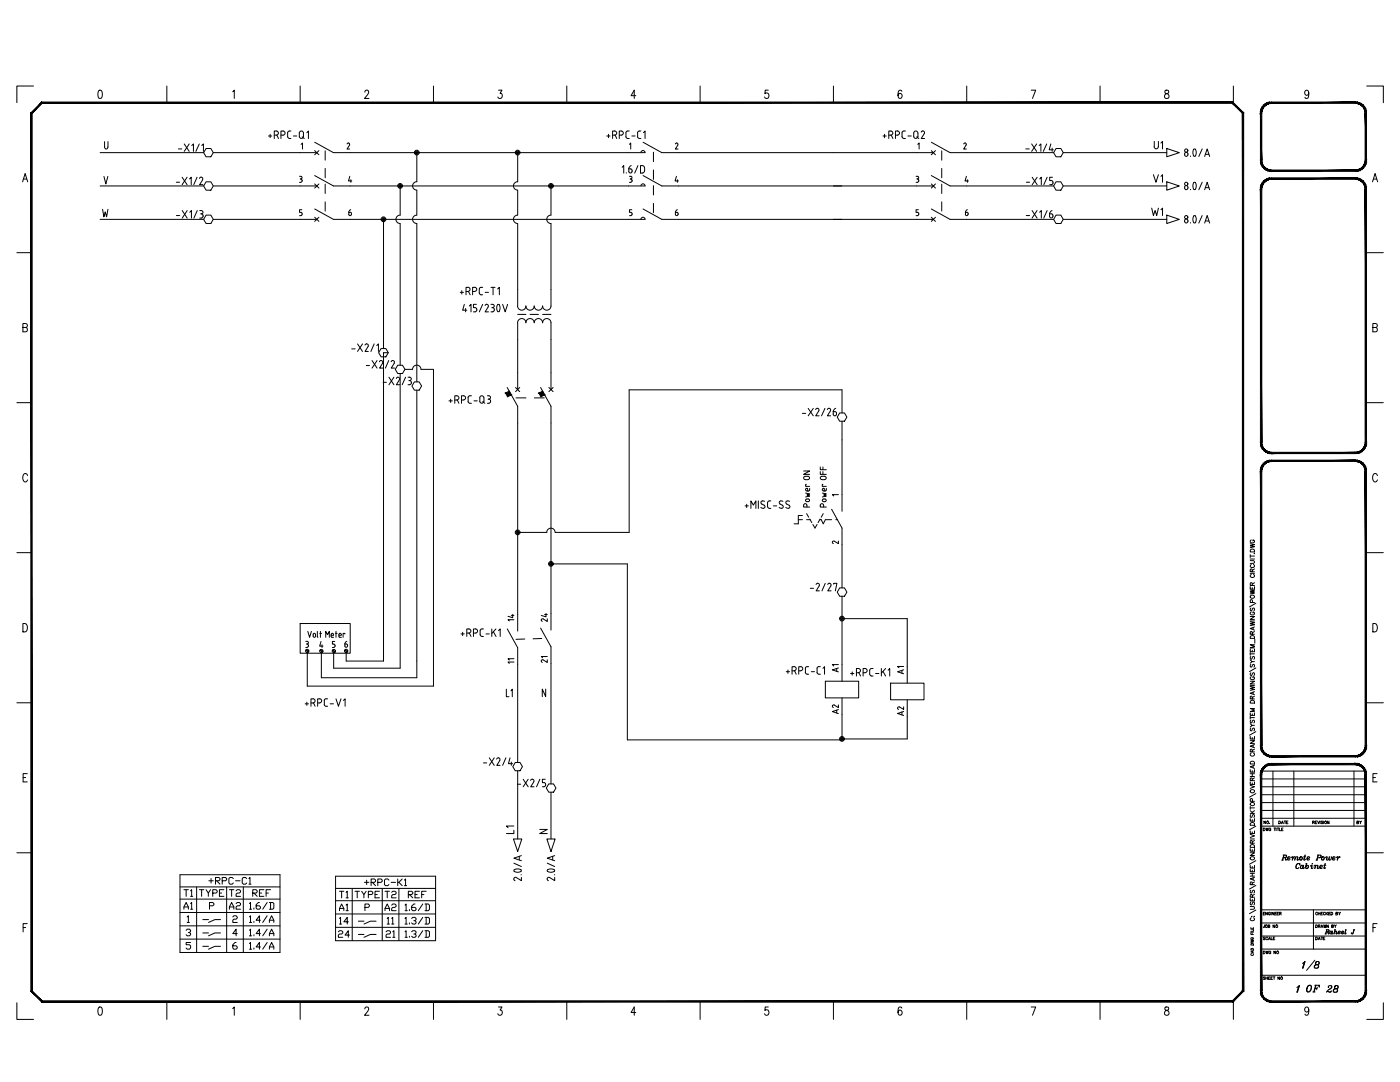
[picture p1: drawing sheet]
<svg xmlns="http://www.w3.org/2000/svg" width="279mm" height="216mm" viewBox="0 0 279 216" stroke-linecap="round" stroke-linejoin="round" font-family="sans-serif">
<defs><g id="words">
<g font-size="4.9">
<text x="229.3" y="31">U1</text>
<text x="229.3" y="37.7">V1</text>
<text x="258.9" y="194.7">1/8</text>
</g>
<g font-size="4.4">
<text x="229" y="44.1">W1</text>
<text x="168.6" y="135.5" transform="rotate(-90 168.6 135.5)">A1</text>
<text x="181.7" y="135.8" transform="rotate(-90 181.7 135.8)">A1</text>
<text x="168.6" y="143.6" transform="rotate(-90 168.6 143.6)">A2</text>
<text x="181.7" y="143.9" transform="rotate(-90 181.7 143.9)">A2</text>
<text x="100.2" y="167.6">L1</text>
<text x="36" y="182.7">A1</text>
<text x="44.8" y="182.7">A2</text>
<text x="67" y="183.1">A1</text>
<text x="67" y="185.6">14</text>
<text x="75.8" y="183.1">A2</text>
<text x="76.2" y="188.4">21</text>
<text x="260" y="199.3">OF</text>
<text x="263.9" y="199.3">28</text>
</g>
<g font-size="4">
<text x="68.8" y="44.1">6</text>
<text x="134.1" y="44.1">6</text>
<text x="191.9" y="44.1">6</text>
<text x="103.7" y="125.2" transform="rotate(-90 103.7 125.2)">14</text>
<text x="110.4" y="125.2" transform="rotate(-90 110.4 125.2)">24</text>
<text x="100.5" y="133.7">11</text>
<text x="107.2" y="133.3">21</text>
<text x="103.4" y="140.4" transform="rotate(-90 103.4 140.4)">L1</text>
<text x="36" y="179.9">T1</text>
<text x="38.8" y="179.9">TYPE</text>
<text x="44.8" y="179.9">T2</text>
<text x="49.4" y="179.9">REF</text>
<text x="72" y="177.8">+RPC-K1</text>
<text x="67" y="180.3">T1</text>
<text x="69.8" y="180.3">TYPE</text>
<text x="75.8" y="180.3">T2</text>
<text x="79.7" y="185.6" transform="rotate(-90 79.7 185.6)">11</text>
<text x="80.4" y="180.3">REF</text>
<text x="45.5" y="190.5">6</text>
</g>
<g font-size="3.5">
<text x="165.1" y="109.7">2</text>
<text x="106.9" y="167.6">N</text>
</g>
<g font-size="3.1">
<text x="165.1" y="100.2">1</text>
<text x="269.9" y="165.5">BY</text>
<text x="39.5" y="185.2">-O-</text>
<text x="70.6" y="185.6">-O-</text>
<text x="39.5" y="190.5">-O-</text>
</g>
</g></defs>
<g fill="none" stroke="#000" stroke-width=".2">
<path d="M6.7 17.2h-3.3v3.3M19.7 18.1l.3-.1a1.08 1.08 0 0 1 0 1.6h-.1a1.2 1.2 0 0 1-.2-1.5zM33.3 17.2v3.3M46.4 18.3l.4-.3v1.6M59.9 17.2v3.3M72.8 18.4l.3-.4h.2l.3 .3-.2 .6-.7 .7h.9M86.5 17.2v3.3M99.5 18h.7l-.4 .6a.49 .49 0 0 1 .4 .8 .49 .49 0 0 1-.8-.1M113.1 17.2v3.3M126.9 19.1h-1l.7-1.1v1.6M139.7 17.2v3.3M153.3 18h-.6v.7a.5 .5 0 0 1 .6 .1 .5 .5 0 0 1 0 .6 .5 .5 0 0 1-.6 .1l-.1-.2"/>
<path d="M166.3 17.2v3.3M180 18.2l-.4-.2a1.08 1.08 0 0 0 0 1.6 .48 .48 0 0 0 .4-.5 .48 .48 0 0 0-.6-.4l-.2 .4M192.9 17.2v3.3M205.8 18h.9l-.6 1.6M219.5 17.2v3.3M232.5 18.1v.4a.67 .67 0 0 1 .7 .4 .67 .67 0 0 1 0 .7 .53 .53 0 0 1-.8-.4 .53 .53 0 0 1 .6-.6l.2-.4a.45 .45 0 0 0-.7-.1zM246.1 17.2v3.3M261.2 18.5l-.2 .4a.47 .47 0 0 1-.6-.4 .47 .47 0 0 1 .6-.4 1.2 1.2 0 0 1-.2 1.5h-.3l-.1-.2M272.8 17.2h3.3v3.3M4.5 36.3l.5-1.7 .5 1.7M4.7 35.7h.6M20 30.5h20.6"/>
<path d="M20 37.1h20.6M20.7 35.2l.4 1.5 .4-1.5M20.9 28.3v1.2l.3 .2h.2l.1-.4M21.5 28.3v1M35.2 36.4h.6M35.6 29.7h.7M36.3 35.4l1 1.5M36.8 28.7l1 1.5M37.3 35.4l-1 1.5M37.8 28.7l-1 1.5M37.8 35.7l.4-.3v1.5M38.3 29l.3-.3v1.5"/>
<path d="M39.3 35.4l-.6 1.5M39.8 28.7l-.7 1.5M39.8 35.6l.2-.2a.33 .33 0 0 1 .4 .1 .33 .33 0 0 1 0 .4M40.3 29l.3-.3v1.5M40.4 35.9l-.6 1h.7M41.1 29.6h1l.5 .9-.5 .8h-1l-.5-.8zM41.1 36.3h1l.5 .8-.5 .9h-1l-.5-.9zM42.6 30.5h20.6M42.6 37.1h20.6M53.6 27.1h.7M53.9 26.8v.7M54.7 27h.5"/>
<path d="M55.1 26.1a.41 .41 0 0 1 .5 .5 .41 .41 0 0 1-.5 .4M55.2 26.1h-.5v1.5M55.2 27l.4 .6M56.1 27h.4a.41 .41 0 0 0 .4-.4 .41 .41 0 0 0-.4-.5h-.4v1.5M57.4 26.5l.1 .9 .6 .2M58.1 26.1l-.5 .1-.2 .3M58.6 27.1h.6M59.7 27.2a.41 .41 0 0 0 .4 .4 .41 .41 0 0 0 .5-.4M59.7 27.2v-.6a.41 .41 0 0 1 .4-.5 .41 .41 0 0 1 .5 .5v.6M59.8 35.2l.4 .1v.3l-.2 .1M59.9 35.7h.1M60 35.7l.3 .3"/>
<path d="M60.1 28.8l.3-.3v1.2M60.3 36.1l-.1 .2-.4 .1M60.3 27.3l.4 .3M60.3 36v.1M61.2 26.5l.4-.4v1.5M62.8 28.4l3.7 2.1 62.2-.1a.41 .41 0 0 0-.4-.4 .41 .41 0 0 0-.4 .4M62.8 35l3.7 2.1h62.2M62.8 30.1l.8 .8M62.8 36.7l.8 .8M63.6 30.1l-.8 .8M63.6 36.7l-.8 .8M64.9 30.1v1.9"/>
<path d="M64.9 33.6v1.9M64.9 36.7v1.9M69.3 28.7l.2-.2 .3 .3-.5 .9h.5M69.8 35.2l-.2 .9h.6M70 35.9v.5M79.9 37.1v5.8M83.2 38v4.9a.84 .84 0 0 0-.9 .9 .84 .84 0 0 0 .9 .8v31.6M83.2 30.5v5.8a.84 .84 0 0 0-.9 .8 .84 .84 0 0 0 .9 .8M103.3 38v4.9a.84 .84 0 0 0-.8 .9 .84 .84 0 0 0 .8 .8v16.5M103.3 30.5v5.8a.84 .84 0 0 0-.8 .8 .84 .84 0 0 0 .8 .8M110 37.1v5.8a.85 .85 0 0 0-.9 .9 .85 .85 0 0 0 .9 .8v16.5a.84 .84 0 0 1-.9 .8 .84 .84 0 0 1-.8-.8 .84 .84 0 0 1-.8 .8 .84 .84 0 0 1-.9-.8 .84 .84 0 0 1-.8 .8 .84 .84 0 0 1-.9-.8M121.1 27.1h.7"/>
<path d="M121.4 26.8v.7M122.3 27h.4a.41 .41 0 0 0 .4-.4 .41 .41 0 0 0-.4-.5h-.4v1.5M122.8 27l.3 .6M123.6 27h.4a.41 .41 0 0 0 .4-.4 .41 .41 0 0 0-.4-.5h-.4v1.5M124.2 33.4l.3-.4v1.5M124.9 27.3l.2 .3h.5M124.9 26.5v.8M125 34.5h.1M125.5 34.2a.33 .33 0 0 0 .3 .3 .33 .33 0 0 0 .3-.3M125.5 34.2v-.5l.5 .1 .2 .4M125.6 26.1l-.5 .1-.2 .3M125.6 28.8l.3-.3v1.2"/>
<path d="M125.6 35.2l.5 .1v.3l-.2 .1M125.8 35.7h.1M125.9 35.7l.2 .1 .1 .3-.2 .2-.4 .1M126 33l-.4 .4-.1 .3M126.1 27.1h.6M127.2 27.3l.2 .3h.5M127.3 26.5v.8M127.3 33l-.6 1.5M127.9 37.1a.41 .41 0 0 1 .4-.4 .41 .41 0 0 1 .4 .4M127.9 26.1l-.5 .1-.2 .3M128.3 28.4l3.8 2.1h54.2M128.3 35l3.8 2.1h54.2"/>
<path d="M128.4 26.5l.3-.4v1.5M128.6 33.5l-.2-.4-.6-.1v1.5h.6l.2-.4M128.7 33.5v.6M130.4 30.4v1.9M130.4 33.9v1.9M130.4 37v1.9M135 35.2l-.3 .9h.7M135 28.5l.3 .3-.5 .9h.5M135 28.5l-.2 .2M135.2 35.9v.5M176.2 27.1h.7M176.5 26.8v.7"/>
<path d="M177.4 27h.4a.41 .41 0 0 0 .4-.4 .41 .41 0 0 0-.4-.5h-.4v1.5M177.9 27l.3 .6M178.7 27h.4a.41 .41 0 0 0 .4-.4 .41 .41 0 0 0-.4-.5h-.4v1.5M180 26.5l.1 .9 .6 .2M180.7 26.1l-.5 .1-.2 .3M181.2 27.1h.7M182.4 27.2a.41 .41 0 0 0 .4 .4 .41 .41 0 0 0 .4-.4M182.8 35.2h.3M182.8 36.4h.3M182.9 27.3l.5 .3M183 35.7h.1M183.1 35.2l.2 .1v.3l-.2 .1 .2 .1 .1 .3-.3 .3"/>
<path d="M183.2 28.8l.2-.3v1.2M183.2 26.6a.41 .41 0 0 0-.4-.5 .41 .41 0 0 0-.4 .5v.6M183.2 26.6v.6M183.8 26.4l.1-.2a.34 .34 0 0 1 .5 0 .34 .34 0 0 1 .1 .4l-.6 1h.6M185.9 28.4l3.7 2.1h20.7M185.9 35l3.7 2.1h20.7M185.9 30.1l.8 .8M185.9 36.7l.8 .8M186.7 30.1l-.8 .8M186.7 36.7l-.8 .8M187.9 30.1v1.9M187.9 33.6v1.9"/>
<path d="M187.9 36.7v1.9M192.3 28.7l.3-.2 .2 .3-.5 .9h.5M192.9 35.2l-.3 .9h.7M193.1 35.9v.5M204.7 29.7h.7M204.8 36.4h.7M205.9 28.7l1 1.5M206 35.4l1 1.5M206.9 28.7l-1 1.5M207 35.4l-1 1.5M207.4 29l.3-.3v1.5M207.5 35.7l.3-.3v1.5"/>
<path d="M208.9 28.7l-.7 1.5M209 35.4l-.7 1.5M209.5 36.9h.3M209.7 28.7l-.3 1.2h.8M209.8 36l.3 .4v.3l-.3 .2M210 29.5v.7M210.1 35.4h-.6v.6h.3M210.8 29.6h.9l.5 .9-.5 .8h-.9l-.5-.8zM210.8 36.3h.9l.5 .8-.5 .9h-.9l-.5-.9zM212.2 30.5h20.7M212.2 37.1h20.7M232.9 29.6l2.5 .9-2.5 .8z"/>
<path d="M232.9 36.3l2.5 .8-2.5 .9zM236.4 30.7a.33 .33 0 0 1 .3-.3 .33 .33 0 0 1 .4 .3M236.4 37.3a.38 .38 0 0 1 .5-.2 .38 .38 0 0 1 .2 .5 .38 .38 0 0 1-.5 .2l-.2-.3M236.4 30.7v.2M236.4 37.4v.1M237.1 30.7v.2a.33 .33 0 0 1-.4 .3 .33 .33 0 0 1-.3-.3M237.6 31.1v.1M237.6 37.8v.1M238.2 29.8l.2-.1a1 1 0 0 1 0 1.5l-.2-.1a1.41 1.41 0 0 1 0-1.3zM238.2 36.4h.2a1 1 0 0 1 0 1.4h-.2a1.41 1.41 0 0 1 0-1.4zM239.9 29.7l-.7 1.5M239.9 36.4l-.7 1.5"/>
<path d="M240.4 31.2l.5-1.5 .5 1.5M240.4 37.9l.5-1.5 .5 1.5M240.6 30.8h.7M240.6 37.4h.7M248.1 22.6v11.6M273.9 36.3l.5-1.7 .5 1.7M274.1 35.7h.6M3.4 50.4h2.9M20 43.8h20.6M20.5 41.8l.2 1.5 .3-1 .3 1 .2-1.5M35.2 43h.7M36.4 42l1 1.5"/>
<path d="M37.4 42l-1 1.5M37.9 42.4l.3-.4v1.5M39.4 42l-.7 1.5M39.9 42h.3M39.9 43.5h.3M40 42.7h.2M40.2 42a.33 .33 0 0 1 .3 .3 .33 .33 0 0 1-.3 .4l.3 .1v.4l-.3 .3M41.1 42.9h1l.5 .9-.5 .8h-1l-.5-.8zM42.6 43.8h20.6M60.2 41.8h-.4v.6h.4l.1 .2M60.3 42.8l-.1 .2h-.4M60.3 42.6v.2"/>
<path d="M62.8 41.7l3.7 2.1h62.2a.41 .41 0 0 0-.4-.5 .41 .41 0 0 0-.4 .5M62.8 43.3l.8 .9M63.6 43.3l-.8 .9M64.9 40.3v1.8M76.5 43.8v25.8M79.9 42.9a.84 .84 0 0 0-.9 .9 .84 .84 0 0 0 .9 .8M79.9 44.6v28.3M91.8 58.3h.7M92.2 58v.7M93 58.2h.4M93.4 58.1a.4 .4 0 0 0 .4-.4 .4 .4 0 0 0-.4-.4h-.4v1.5M93.5 58.2l.3 .6"/>
<path d="M94.3 58.2h.4M94.7 58.1a.4 .4 0 0 0 .4-.4 .4 .4 0 0 0-.4-.4h-.4v1.5M96.3 57.3l-.6 .2v1l.1 .3h.5M96.8 58.3h.7M98 57.3h.8M98.4 57.3v1.5M99.3 57.7l.4-.4v1.5M126.1 41.8h-.5v.6h.4l.2 .2-.2 .4h-.4M128.3 41.7l3.8 2.1h54.2M130.4 40.6v1.8M182.8 43h.3M183.1 42.4l.3 .2-.1 .3-.2 .1"/>
<path d="M183.3 41.8h-.5v.6h.3M185.9 41.7l3.7 2.1h20.7M185.9 43.3l.8 .9M186.7 43.3l-.8 .9M187.9 40.3v1.8M204.8 43h.7M206 42l1 1.5M207 42l-1 1.5M207.5 42.4l.3-.4v1.5M209 42l-.7 1.5M209.5 42.7v.5a.33 .33 0 0 0 .3 .3 .33 .33 0 0 0 .3-.3M209.5 42.7h.4l.2 .3"/>
<path d="M210 42l-.5 .4v.3M210.1 43v.2M210.8 42.9h.9l.5 .9-.5 .8h-.9l-.5-.8zM212.2 43.8h20.7M232.9 42.9l2.5 .9-2.5 .8zM236.4 44a.34 .34 0 0 1 .5-.2 .34 .34 0 0 1 0 .6 .34 .34 0 0 1-.5-.2M236.4 44v.2M237.6 44.4v.1M238.2 43.1l.1-.1a.85 .85 0 0 1 .1 1.5l-.2-.1a1.41 1.41 0 0 1 0-1.3zM239.9 43l-.7 1.5M240.4 44.5l.5-1.5 .5 1.5M240.6 44.1h.7"/>
<path d="M272.8 50.4h3.3M4.6 65.3h.7l.1-.6-.3-.1h-.5v1.6h.5a.45 .45 0 0 0 .4-.4 .45 .45 0 0 0-.4-.5M70.2 69.6h.7M71.4 68.6l.9 1.5M72.3 68.6l-.9 1.5M72.8 68.9l.1-.2a.34 .34 0 0 1 .5 0 .34 .34 0 0 1 .1 .4M73.1 72.9h.6M73.5 69.1l-.6 1h.6M74.3 71.9l.9 1.5M74.7 68.6l-.7 1.5M75.2 69l.3-.4v1.5M75.2 71.9l-.9 1.5"/>
<path d="M76.1 69.6h.9l.5 .8-.5 .8h-.9l-.5-.8zM76.1 71.9a.33 .33 0 0 1 .2 .5M76.1 71.9l-.4 .3M76.4 72.5l-.6 .9h.6M76.5 76.3h.6M77.5 70.4h-1v61.5h-7.4v-1.7M77.6 71.9l-.7 1.5M77.6 75.3l1 1.5M78.1 72.2v-.2a.34 .34 0 0 1 .5 0 .34 .34 0 0 1 .1 .4l-.6 1h.6M78.6 75.3l-1 1.5M79.1 75.5l.2-.2a.33 .33 0 0 1 .4 .1 .33 .33 0 0 1 0 .4l-.6 1h.7M79.4 72.9h.9l.5 .8-.5 .8h-.9l-.5-.8z"/>
<path d="M79.9 74.5v58.8h-13.3v-3M80.8 73.7h1.5a.84 .84 0 0 1 .9-.8 .84 .84 0 0 1 .8 .8h2.5v63.2h-25.2v-6.7M80.9 75.3l-.6 1.5M81.4 75.3h.4a.33 .33 0 0 1 .3 .3 .33 .33 0 0 1-.3 .3M81.4 76.8h.4M81.6 75.9h.2M81.8 75.9l.3 .4M82.1 76.4l-.3 .4M82.1 76.3v.1M82.7 76.2h1l.4 .8-.4 .9h-1l-.5-.9zM83.2 77.9v57.3h-19.1v-4.9M89.6 80h.7"/>
<path d="M89.9 79.7v.6M90.8 79.8h.4M91.2 79a.41 .41 0 0 1 .4 .4 .41 .41 0 0 1-.4 .4M91.2 79h-.4v1.5M91.3 79.8l.3 .7M92.1 79.8h.4M92.5 79.8a.41 .41 0 0 0 .4-.4 .41 .41 0 0 0-.4-.4h-.4v1.5M92.7 60.7l-.4 1.2h.9M92.9 61.6v.6M93.4 79.4v.7M93.7 61.1l.3-.4v1.5M94.1 79h-.5l-.2 .3"/>
<path d="M94.5 62.2h.3M94.6 80h.7M94.8 61.4l.4 .3-.1 .3-.3 .2M95.1 60.7h-.6v.7h.3M96.3 60.7l-.6 1.5M96.6 79.4a.41 .41 0 0 0-.5-.4 .41 .41 0 0 0-.4 .4l.1 .7a.4 .4 0 0 0 .4 .4 .4 .4 0 0 0 .4-.5M96.6 79.4v.7M96.8 61l.1-.2a.34 .34 0 0 1 .4 0 .34 .34 0 0 1 .1 .4l-.6 1h.7M97.3 79h.3a.33 .33 0 0 1 .3 .3 .33 .33 0 0 1-.3 .3M97.4 79.7h.2M97.6 79.7l.3 .3M97.9 80v.1"/>
<path d="M98 62.2h.3M98 60.7h.3M98.1 61.4h.2M98.3 60.7a.33 .33 0 0 1 .3 .4 .33 .33 0 0 1-.3 .3l.3 .1 .1 .4-.4 .3M99.3 60.8a1.03 1.03 0 0 0 .2 1.4l.1-.1a1.42 1.42 0 0 0 0-1.3M99.3 60.8h.3M100.3 60.7l.5 1.5 .5-1.5M101.2 77.3l2.1 3.8v41.5M102.9 77.3l.8 .8M103 79.4h2M103.3 61.1a.84 .84 0 0 0 .8 .8 .84 .84 0 0 0 .9-.8M103.3 64.4a.84 .84 0 0 1 .8-.8 .84 .84 0 0 1 .9 .8"/>
<path d="M103.3 64.4v13.3M103.3 62.7h1.7M103.7 77.3l-.8 .8M104.9 64.4a.84 .84 0 0 1 .9-.8 .84 .84 0 0 1 .8 .8 .84 .84 0 0 1 .9-.8 .84 .84 0 0 1 .8 .8 .84 .84 0 0 1 .8-.8 .84 .84 0 0 1 .9 .8v13.3M105.8 62.7h1.7M106.6 79.4h2M107.9 77.3l2.1 3.8v41.3M108.3 62.7h1.7M109.5 77.3l.9 .8M110.4 77.3l-.9 .8M274 65.3h.7l.1-.6-.2-.1h-.6v1.6h.6a.45 .45 0 0 0 .3-.4 .45 .45 0 0 0-.3-.5M3.4 80.3h2.9"/>
<path d="M5.5 94.9a.49 .49 0 0 0-.6-.4 .49 .49 0 0 0-.3 .6v.4a.49 .49 0 0 0 .3 .7 .49 .49 0 0 0 .6-.4M93.4 80.1l.2 .3 .5 .1M96.3 80.1l.5 .4M97.9 80.1l-.2 .3-.4 .1M151.3 99.9v1.6M153.8 99.9l-.4 .1-.2 .3v.9l.6 .3M160.1 82.5h.7M160.4 94h1.2l-1.2 .7h1.2M160.4 95.2l.3-.2h.5a.34 .34 0 0 1 .4 .4 .34 .34 0 0 1-.4 .3h-.5a.33 .33 0 0 1-.3-.5zM160.8 98.4l.8 .2-.6 .2 .6 .2-.8 .2M160.9 96.6h-.1v.4h.8M161 99.6l-.2 .2 .2 .3"/>
<path d="M161 97.4l-.2 .3 .2 .3M161 99.6h.4l.2 .2-.2 .3h-.4M161 97.5h.2v.5M161 98h.4M161.3 81.5l1 1.5M161.6 97.8l-.2 .2M161.6 97.5v.3M162.3 81.5l-1 1.5M162.8 81.7l.2-.2a.33 .33 0 0 1 .4 .1 .33 .33 0 0 1 0 .4l-.6 1h.7M163.7 94.1v.6h1.2M163.7 93.2v.5h1.2M163.7 95.2l.3-.2h.6a.34 .34 0 0 1 .3 .4 .34 .34 0 0 1-.3 .3h-.6a.33 .33 0 0 1-.3-.5z"/>
<path d="M164.2 93.2v.5M164.2 94.1v.6M164.6 81.5l-.6 1.5M165.1 81.7l.2-.2a.33 .33 0 0 1 .4 .1 .33 .33 0 0 1 0 .4l-.6 1h.7M166.3 82.1v.6M166.3 82.1h.3M166.3 82.6a.33 .33 0 0 0 .3 .4 .33 .33 0 0 0 .3-.4M166.6 82.2h.3v.5M166.8 81.5l-.4 .4-.1 .2M167.6 82.4h.9l.5 .8-.5 .9h-.9l-.5-.9zM168 82.4v-4.6h-42.4v28.4h-14.8M168 84.1v17.9"/>
<path d="M272.8 80.3h3.3M274.9 94.9a.49 .49 0 0 0-.6-.4 .49 .49 0 0 0-.4 .6v.4a.49 .49 0 0 0 .4 .7 .49 .49 0 0 0 .6-.4M3.4 110.3h2.9M110 112.5h15.2v35.1h42.8M110.8 106.2a.84 .84 0 0 0-.8-.8 .84 .84 0 0 0-.9 .8h-5.8M148.7 100.9h.7M149 100.6v.7M149.9 101.5v-1.6l.4 .9 .6-.9v1.6M151.8 101.3l.5 .1M152.5 100.8l.2 .4-.4 .2M152.6 100l-.4-.1-.3 .3v.3l.6 .3M154.3 100.9h.7"/>
<path d="M155.5 101.3l.5 .1M155.7 100.6l.4 .2M156.1 100.8l.2 .4-.3 .2M156.2 100l-.4-.1-.2 .2-.1 .2 .2 .3M157.6 100h-.6l-.2 .2 .1 .3 .6 .3a.37 .37 0 0 1 0 .6 .37 .37 0 0 1-.5 0l-.2-.1M159.3 103.7h.8M160.1 102.9h-.8v1.6h-.8M161 103.7h.7M161 102.5l.4 .7M161 101.2v-.4a.33 .33 0 0 0-.3-.3 .33 .33 0 0 0-.3 .3v.4h1.2M161.6 103.6l.4 .7M161.7 117.4h.7"/>
<path d="M162.2 104.6l.4 .8 .5-.8M163.2 116.4a.33 .33 0 0 1 .3 .5l-.6 1h.6M163.2 116.4l-.3 .2M163.6 103.7h.3l.4 .8 .4-.8h1.3M163.7 103.6l-.4 .7M164.3 102.5l-.4 .7M164.4 100.8a.33 .33 0 0 0-.4-.3 .33 .33 0 0 0-.3 .3v.4h1.2M164.7 116.4l-.7 1.5M165.5 116.4a.33 .33 0 0 1 .3 .5M165.5 116.4l-.3 .2M165.8 116.9l-.6 1h.7M166 101.6l2 3.8v11.9"/>
<path d="M166.4 116.6v-.2h.6l-.3 1.5M166.8 103.7h.3M167.6 117.3h.9l.5 .9-.5 .8h-.9l-.5-.8zM168 119v13.6M249.5 117.7l.9 .2-.9 .2 .9 .2-.9 .2M249.5 117.1v.5h.9v-.5M249.5 111.9h.6l.3 .2-.2 .3h-.7M249.5 108.5l.9 .2-.9 .2 .9 .2-.9 .2M249.5 110.7v.5M249.5 114.4h.9M249.5 111.5h.9M249.5 111h.9"/>
<path d="M249.6 118.9a.39 .39 0 0 1 .5-.1 .39 .39 0 0 1 .1 .5 .42 .42 0 0 1-.4 .1 .42 .42 0 0 1-.2-.5zM249.6 109.7a.47 .47 0 0 1 .8 .1v.3h-.9zM249.7 114.6a.3 .3 0 0 0-.2 .4 .3 .3 0 0 0 .3 .2h.2a.3 .3 0 0 0 .4-.2 .3 .3 0 0 0-.3-.4M249.7 112.6a.3 .3 0 0 0-.2 .4 .3 .3 0 0 0 .3 .2h.2a.3 .3 0 0 0 .4-.2 .3 .3 0 0 0-.3-.4M249.7 107.7a.3 .3 0 0 0-.2 .4 .3 .3 0 0 0 .3 .2h.2a.3 .3 0 0 0 .4-.3 .3 .3 0 0 0-.4-.3v.3M249.9 116.8v-.5h-.3l-.1 .5h.9M249.9 114.1v-.5l-.2-.1-.2 .2v.4h.9M249.9 117.2v.4M250.3 110.4v.1M250.4 116.3l-.5 .2M250.4 113.5l-.5 .3M272.8 110.3h3.3"/>
<path d="M4.6 124.4a.89 .89 0 0 1 .9 .6 .89 .89 0 0 1-.3 1l-.6 .1zM59.9 124.4h10v5.9h-10zM61 128h.3M61 129.2h.3M61 129.7l.5 .5M61.1 129.6l.5 .5M61.2 128.5h.1M61.3 128l.2 .1v.3l-.2 .1 .2 .1 .1 .3M61.4 126l.4 1.2 .3-1.2M61.6 128.9l-.3 .3M62.5 139.4a.41 .41 0 0 1 .4 .4 .41 .41 0 0 1-.4 .5h-.4M62.5 139.4h-.4v1.5"/>
<path d="M62.5 126.6l.2-.2h.2l.1 .5-.3 .3-.2-.3M62.5 126.6v.3M63.3 126v1l.1 .2M63.8 139.4a.41 .41 0 0 1 .4 .4 .41 .41 0 0 1-.4 .5M63.8 139.4h-.4v1.5M63.8 126.4h.4M63.9 129.7l.4 .5M63.9 129.6l.5 .5M63.9 126v1.2M64.1 128l-.3 .9h.7M64.3 128.7v.5M65 127.2v-1.2l.4 .6 .3-.6v1.2"/>
<path d="M65.1 139.4l-.2 .1a1.36 1.36 0 0 0-.1 1.2l.3 .2M65.1 139.4h.3M66.1 126.8h.5l-.1-.4h-.3l-.1 .6 .2 .2h.3M66.3 129.2h.3M66.4 129.7l.4 .5M66.4 129.6l.5 .5M66.8 128h-.5v.5l.4 .1 .2 .2M66.9 128.8l-.1 .2-.2 .2M66.9 126.4h.4M67.1 139.4l.4 1.5 .6-1.5M67.1 126v1.2M67.6 127l.2 .2h.3"/>
<path d="M67.6 126.6l.3-.2 .2 .2M67.6 126.6v.4M68.1 126.6v.2h-.5M68.5 139.8l.4-.4v1.5M68.8 128.9l.3 .3 .2-.3M68.8 129.7l.5 .5M68.8 128.9v-.4l.5 .1 .1 .3M68.8 126.5v-.1h-.3v.8M68.9 129.6l.5 .5M69.2 128l-.4 .5M92 126.5h.7M92.3 126.2v.6"/>
<path d="M93.2 126.3h.4M93.6 125.5a.41 .41 0 0 1 .4 .4 .41 .41 0 0 1-.4 .4M93.6 125.5h-.4v1.5M93.7 126.3l.3 .7M94.5 126.3h.4a.41 .41 0 0 0 .4-.4 .41 .41 0 0 0-.4-.4h-.4v1.5M96.5 125.5l-.6 .2-.1 .9 .2 .3 .5 .1M97 126.5h.6M98.1 125.5v1.5M98.5 126.1l.5 .9M99 125.5l-.9 .9M99.5 125.8l.3-.3v1.5M101.2 125.5l2.1 3.7"/>
<path d="M103.3 132.6v19.5M104.7 127.5l-1.7 .1M107.9 125.3l2.1 3.8M108.1 127.4l-1.7 .1M108.9 137.5v1.5l-.7-1.5v1.5M110 132.4v24M156.9 134h.7M157.2 133.7v.7M158.1 133.9h.4M158.5 133.8a.4 .4 0 0 0 .4-.4 .4 .4 0 0 0-.4-.4h-.4v1.5M158.6 133.9l.3 .6M159.4 133.9h.4"/>
<path d="M159.8 133.8a.4 .4 0 0 0 .4-.4 .4 .4 0 0 0-.4-.4h-.4v1.5M160.7 134.1l.2 .4h.5M160.7 133.4v.8M161.4 133l-.5 .1-.2 .3M161.9 134h.7M163.1 133.4v.9l.3 .2M163.4 133l-.4 .4M163.4 134.5h.3M163.4 133h.3M164.7 135.9h6.7v3.4h-6.7zM168 123.4h13.1v9.6M169.8 134.4h.6"/>
<path d="M170.9 134.2h.4M171.3 134.2a.41 .41 0 0 0 .4-.4 .41 .41 0 0 0-.4-.4h-.4v1.5M171.4 134.2l.3 .7M172.3 134.2h.4M172.6 133.4a.41 .41 0 0 1 .5 .4 .41 .41 0 0 1-.5 .4M172.7 133.4h-.4v1.5M173.9 134.9h.3M174.2 133.4h-.4l-.2 .4v.9l.3 .2M174.7 134.4h.7M175.9 133.4v1.5M176.2 134l.5 .9M176.7 133.4l-.8 .9"/>
<path d="M177.7 136.3h6.7v3.3h-6.7zM249.5 137l.9 .2-.9 .2 .9 .2-.9 .2M249.5 135.9h.9l-.9 .6h.9M249.5 131.7l.4 .3-.4 .3M249.5 129.5v.5h.9v-.5M249.5 124.1l.9 .1-.9 .3 .9 .2-.9 .1M249.5 123h.9l-.9 .6h.9M249.5 130.2v.5M249.5 136.8h.9M249.5 130.5h.9M249.5 123.9h.9M249.6 139.9a.46 .46 0 0 1 .5-.1 .46 .46 0 0 1 .3 .5h-.9z"/>
<path d="M249.6 127a.47 .47 0 0 1 .8 .1v.3h-.9zM249.6 134.2l-.1 .2 .1 .4 .2-.1 .3-.5 .3 .2-.2 .4M249.6 132.6v.5h.2l.2-.4 .2-.1 .2 .2-.2 .3M249.6 131l-.1 .2 .1 .4 .2-.1 .2-.5h.2l.2 .2-.2 .4M249.6 121.3l-.1 .2 .1 .4 .2-.1 .3-.5 .3 .2-.2 .4M249.7 135a.3 .3 0 0 0-.2 .4 .3 .3 0 0 0 .3 .2h.2a.3 .3 0 0 0 .4-.3 .3 .3 0 0 0-.4-.3v.2M249.7 122.1a.3 .3 0 0 0-.2 .4 .3 .3 0 0 0 .3 .2h.2a.3 .3 0 0 0 .4-.3 .3 .3 0 0 0-.4-.3v.2M249.9 139.5v-.5l-.3-.1-.1 .6h.9M249.9 126.6v-.5h-.3l-.1 .5h.9M249.9 129.7v.3M249.9 132h.5M250 120.2l-.1-.5h-.3l-.1 .5h.9"/>
<path d="M250.1 125.2v.4M250.1 138.1v.4M250.4 138l-.9 .3 .9 .3M250.4 128.7h-.9l.9 .3-.9 .3h.9M250.4 125.1l-.9 .3 .9 .3M250.4 138.9l-.5 .3M250.4 126l-.5 .3M250.4 127.6v.7M250.6 133.3l-1.2 .7M250.6 120.4l-1.2 .7M274 124.4a.89 .89 0 0 1 .9 .6 .89 .89 0 0 1-.3 1l-.6 .1zM3.4 140.2h2.9"/>
<path d="M4.6 155.2h.5M5.4 154.4h-.8v1.6h.8M60.9 140.4h.7M61.2 140.1v.7M62.6 140.3l.3 .6M63.4 140.3h.4M65.1 140.9h.3M65.9 140.4h.6M96.5 152.2h.6M97.6 151.2l1 1.5M98.6 151.2l-1 1.5M99.1 151.5l.2-.3a.33 .33 0 0 1 .4 .1 .33 .33 0 0 1 0 .4l-.6 1h.7"/>
<path d="M101 151.2l-.7 1.5M101.8 151.2l-.3 1.2h.8M102 152.1v.6M102.8 152.1h1l.5 .9-.5 .8h-1l-.5-.8zM103.3 156.5h.6M103.3 153.8v13.6M104.4 155.5l1 1.5M105.4 155.5l-1 1.5M105.9 155.7l.1-.1a.35 .35 0 0 1 .4-.1 .35 .35 0 0 1 .1 .5l-.6 1h.7M107.7 155.5l-.6 1.5M108.2 157h.4M108.8 155.5h-.6v.7h.5l.2 .3"/>
<path d="M108.9 156.6l-.3 .4M108.9 156.5v.2M109.5 156.4h1l.5 .8-.5 .9h-1l-.5-.9zM110 158.1v9.3M168 142.6v4.8h13.1v-4.4M249.5 156.7l.9 .3-.9 .3M249.5 156v.5h.9v-.5M249.5 153.6v.5h.9v-.5M249.5 147.8h.9l-.9 .5h.9M249.5 146.9v.6h.9v-.6M249.5 144.4l.4 .3-.4 .4M249.5 142.2v.5h.9v-.5"/>
<path d="M249.5 142.9v.6M249.5 154.9h.9M249.5 154.4h.9M249.5 143.2h.9M249.6 157.7a.39 .39 0 0 1 .5-.1 .39 .39 0 0 1 .1 .5 .41 .41 0 0 1-.5 .1 .41 .41 0 0 1-.1-.5zM249.6 152.1a.47 .47 0 0 1 .8 .1v.2h-.9zM249.6 145.3l-.1 .2 .1 .3h.2l.3-.5 .3 .2-.2 .3M249.6 143.7l-.1 .2 .1 .4 .2-.1 .3-.5 .3 .2-.2 .4M249.7 150.3a.31 .31 0 0 0-.2 .3 .31 .31 0 0 0 .3 .3h.2a.31 .31 0 0 0 .4-.3 .31 .31 0 0 0-.3-.3M249.9 155.8v-.5h-.3l-.1 .5h.9M249.9 150v-.4l-.3-.1-.1 .5h.9M249.9 142.4v.3"/>
<path d="M249.9 147.2v.3M249.9 153.8v.3M249.9 154.4v.5M249.9 156.2v.3M249.9 144.7h.5M250 159.9l-.1-.5h-.3l-.1 .5h.9M250.1 148.7v.4M250.1 152.8v.4M250.4 152.7l-.9 .3 .9 .3M250.4 148.6l-.9 .3 .9 .3M250.4 141.4h-.9l.9 .3-.9 .3h.9M250.4 155.2l-.5 .3"/>
<path d="M250.4 149.5l-.5 .3M250.6 158.3l-1.2 .8M250.6 146l-1.2 .7M251.7 158.6h20.9M251.7 157h20.9M251.7 155.4h20.9M251.7 153.9h20.9M254 153.9v10.9M258.2 153.9v10.9M270.2 153.9v10.9M272.8 140.2h3.3M274 155.2h.5"/>
<path d="M274.8 154.4h-.8v1.6h.8M3.4 170.2h2.9M35.9 174.5h20v15.6h-20zM35.9 177h20M35.9 179.4h20M39.2 177v13.1M42.1 175.3v.9M43 175.7h.7l.2-.2v-.2l-.2-.2h-.7v1.3M44.3 175.7h.7l.2-.2v-.2l-.2-.2h-.7v1.3M45.2 177v13.1M46.6 175.3l-.3-.2h-.4l-.2 .2v.9l.2 .2h.4l.3-.2M48.6 177v13.1"/>
<path d="M49.2 175.3l-.2-.2h-.4l-.3 .2v.9l.3 .2h.4l.2-.2M49.7 175.3l.2-.2v1.3M67 174.8h19.9v12.9h-19.9zM67 177.3h19.9M67 179.7h19.9M70.3 177.3v10.4M76.3 177.3v10.4M79.6 177.3v10.4M102.5 167.4h1.6l-.8 2.5zM102.6 172.2l1.5 .7M102.6 173.6a.85 .85 0 0 0 1.4 .1v-.1M102.6 173.5a1.41 1.41 0 0 1 1.4 0"/>
<path d="M103.1 175.1a.35 .35 0 0 0-.5 .2 .35 .35 0 0 0 .2 .4M103.6 170.9v.7M104 174.6h.1M104.1 175.1v.6l-1-.6M104.1 170.7l-1.5 .5 1.5 .5M109.1 167.4h1.7l-.8 2.5zM109.2 172.2l1.5 .7M109.3 173.6h-.1a.85 .85 0 0 0 1.5 .1l-.1-.1M109.3 173.5a1.41 1.41 0 0 1 1.3 0M109.7 175.1a.34 .34 0 0 0-.5 .2 .34 .34 0 0 0 .3 .4M110.3 170.9v.7M110.6 174.6h.1"/>
<path d="M110.7 175.1v.6l-1-.6M110.7 170.7l-1.5 .5 1.5 .5M249.5 179.3v.5h.9v-.5M249.5 173.4v.5h.9v-.5M249.5 172.7v.5h.9v-.5M249.5 170.2h.9l-.9 .5h.9M249.5 169.3v.5h.9v-.5M249.5 166.5l.9 .3-.9 .3M249.5 165.8v.5h.9v-.5M249.5 163.3v.6h.9v-.6M249.5 174.8h.9M249.5 174.3h.9"/>
<path d="M249.5 167.4h.9M249.5 162.3h.9M249.5 161.8l.6 .5M249.5 161.2h.9M249.5 160.9v.6M249.6 171.1a.39 .39 0 0 1 .5-.2 .39 .39 0 0 1 .1 .6 .41 .41 0 0 1-.5 0 .41 .41 0 0 1-.1-.4zM249.6 168.7a.46 .46 0 0 1 .5-.1 .46 .46 0 0 1 .3 .5h-.9zM249.6 164.3a.47 .47 0 0 1 .8 .1v.3h-.9zM249.6 160.3a.39 .39 0 0 1 .5-.2 .39 .39 0 0 1 .1 .6 .41 .41 0 0 1-.4 0 .41 .41 0 0 1-.2-.4zM249.6 177.6v.5h.2l.2-.4 .2-.1 .2 .2-.2 .4M249.6 162.5l-.1 .3 .1 .3h.2l.2-.5 .2-.1 .2 .3-.2 .3M249.9 179v-.5h-.3l-.1 .5h.9"/>
<path d="M249.9 176.5v-.5h-.3l-.1 .5h.9M249.9 168.3v-.5l-.3-.1-.1 .6h.9M249.9 163.5v.4M249.9 166v.3M249.9 169.5v.3M249.9 172.9v.3M249.9 173.6v.3M249.9 174.3v.5M249.9 179.5v.3M250.1 175.2v.4M250.4 175.1l-.9 .3 .9 .3M250.4 178.5l-.5 .2"/>
<path d="M250.4 176l-.5 .3M250.4 167.7l-.5 .3M250.4 161.8l-.5 .3M250.6 176.7l-1.2 .7M250.6 171.7l-1.2 .7M250.6 164.8l-1.2 .8M251.7 163.3h20.9M251.7 161.7h20.9M251.7 160.1h20.9M251.7 164.8h20.9M252.1 165.2h.2a.28 .28 0 0 1 .2 .3 .28 .28 0 0 1-.2 .3h-.2zM252.6 163.8v.6l-.4-.6v.6"/>
<path d="M252.6 165.2l.2 .6 .1-.6 .1 .6 .1-.6M253.4 164.3h.1M253.6 165.4a.22 .22 0 0 0-.3-.1 .22 .22 0 0 0 0 .4 .22 .22 0 0 0 .3-.1l-.1-.1M254.2 165.2h.4M254.4 165.2v.6M254.7 165.2v.6M254.9 165.2h.3M255.1 165.2v.6M255.2 163.8l.3 .1v.4l-.3 .1zM255.3 165.2v.6h.3M255.7 164.4l.2-.6 .2 .6M255.8 165.5h.1"/>
<path d="M255.8 171.6h.3M255.8 164.2h.3M256.1 165.2h-.3v.6h.3M256.1 170.6h.5l.2 .2-.1 .2-.6 .1M256.2 170.6l-.3 1 .4-1M256.3 163.8h.3M256.3 171.1l.2 .1v.4l.2-.1M256.5 163.8v.6M256.5 171.2l.1 .3h.1M256.6 170.6l.1 .3-.2 .2M256.7 164.1h.2M257 171.4l.5-.3a.31 .31 0 0 0-.4-.1 .31 .31 0 0 0-.1 .4 .31 .31 0 0 0 .3 .2l.2-.1"/>
<path d="M257 163.8h-.3v.6h.3M257.2 171l-.2 .3v.3M258 171l-.1 .6 .2-.6h-.2l-.2 .2M258 171.3l.3-.3h.3l-.2 .6M258.4 171v.6M258.5 171.3l.2-.3h.3v.6M258.9 171h.1l-.1 .6h.2l.1-.2M259 172.3a.63 .63 0 0 0-.2 1M259.3 172.4l.1-.1v.3a.34 .34 0 0 0-.4-.3 .34 .34 0 0 0-.3 .3v.1a.35 .35 0 0 0 0 .6 .35 .35 0 0 0 .5-.1v-.1M259.6 171a.32 .32 0 0 0-.3 .4 .32 .32 0 0 0 .5 .2 .31 .31 0 0 0 .2-.4 .31 .31 0 0 0-.5-.2l-.1 .6M259.8 172.7l-.2 .1v.5M259.8 171l.1 .3-.3 .3"/>
<path d="M260.1 172.7l-.1 .6h.2l.1-.2M260.2 171h.4M260.2 172.7l-.1 .6M260.4 170.6l-.2 1h.2l.1-.2M260.5 170.6l-.2 1M260.6 172.3h.2l-.2 .6v-.1a.28 .28 0 0 1 .4-.1 .28 .28 0 0 1 .1 .4l-.3 .2-.2-.4M260.8 172.3l-.2 .6v.4M260.9 171.4l.5-.3a.31 .31 0 0 0-.5-.1 .31 .31 0 0 0 0 .5 .31 .31 0 0 0 .4 0M261 172.7l.1 .3-.3 .3M261.1 171l-.2 .2v.4M261.5 172.8l.2-.1h.2l-.1 .6M261.7 172.7v.6h.2l.1-.2"/>
<path d="M261.9 172.3h.1M262 164.1l.3-.2-.3-.1v.6M262.1 164.1l.2 .3M262.2 172.8l.2-.1h.2l-.2 .6M262.5 172.7l-.1 .6M262.5 164.1h.2M262.5 173l.3-.3h.2v.6M262.6 171.6h.4M262.8 163.8h-.3v.6h.3M262.9 172.7v.6h.2l.1-.2M262.9 170.6h.6l.2 .2-.2 .3-.5 .1M263 163.8l.2 .6 .2-.6"/>
<path d="M263.1 170.6l-.3 1M263.4 173.1l.5-.3a.31 .31 0 0 0-.4-.1 .31 .31 0 0 0-.1 .5 .31 .31 0 0 0 .5 0M263.5 163.8v.6M263.5 170.6l.1 .3-.3 .3M263.7 172.7l-.2 .1v.5M264 163.9h-.3l.3 .3-.1 .2-.2-.1M264 171a.33 .33 0 0 0-.3 .3 .33 .33 0 0 0 .3 .3 .33 .33 0 0 0 .3-.3 .33 .33 0 0 0-.3-.3l-.2 .3v.3M264.2 163.8v.6M264.2 172.7h.4M264.2 171v.3l-.2 .3M264.5 172.3l-.3 1h.2l.1-.2M264.5 172.3l-.2 1"/>
<path d="M264.5 171.2l.2-.2h.2v.6M264.8 171l-.1 .5 .2 .1 .3-.1 .1-.5M265.2 163.8v.6l-.3-.6v.6M265.3 171l-.1 .4 .1 .2M265.7 171a.39 .39 0 0 1 0 .4 .39 .39 0 0 1-.5 .2v-.2M266 171.4l.5-.3a.31 .31 0 0 0-.5-.1 .31 .31 0 0 0 0 .5 .31 .31 0 0 0 .4 0M266.2 171l-.2 .2v.4M266.7 171.2l.1-.2h.2l-.1 .6M267 171l-.2 .6M267.4 171v.1v-.1h-.2l-.2 .3M272.8 170.2h3.3M4.6 185.1h.5"/>
<path d="M5.4 184.3h-.8v1.6M33.3 199.8v3.6M35.9 182.1h20M35.9 184.7h20M35.9 187.4h20M37.1 185.6l.3-.2h.4l.2 .4-.4 .3M37.8 186.1l.2 .2v.2l-.2 .2h-.4l-.3-.2M38 188.1h-.9v.4h.7l.2 .2v.5l-.2 .2h-.4l-.3-.2M41.8 180.7h.7l.2-.2v-.2l-.2-.2h-.7v1.3M44 186.2h-1.1l-1.3 .5M47.3 186.3h-.8l.6-.9v1.3M49.8 185.6l.2-.2v1.3"/>
<path d="M49.8 189.4h.4M49.8 186.7h.4M50.7 186.5v.2M50.7 189.2v.2M51.8 180.1h-.2l-.5 .4v.7l.2 .2h.5l.2-.2-.2-.5h-.7M52 183.6h-.9l.7-.9v1.4M52 186.3h-.9l.7-.9v1.3M52 189h-.9l.7-.9v1.3M53.3 180.1l-.9 1.3M53.3 182.7l-.9 1.4M53.3 185.4l-.9 1.3M53.3 188.1l-.9 1.3"/>
<path d="M53.8 180.1h.6l.3 .2v.9l-.3 .2h-.6M53.8 184.1v-.5l.4-.9 .5 .9v.5M53.8 186.7v-.4l.4-.9 .5 .9v.4M53.8 189.4v-.4l.4-.9 .5 .9v.4M53.8 183.6h.9M53.8 186.3h.9M53.8 189h.9M54 180.1v1.3M59.9 199.8v3.6M67 182.4h19.9M67 185h19.9M72.8 181.1h.7l.2-.5-.2-.2h-.7v1.3"/>
<path d="M75.1 186.5h-1.2l-1.3 .5M81.7 186.8v.2M82.1 183.3l.3-.3h.4l.2 .3v.2l-.2 .2h-.2M82.1 185.9l.3-.2h.4l.2 .4-.2 .3h-.2M82.8 180.4h-.2l-.5 .4v.7l.3 .2h.4l.2-.2-.2-.4h-.7M82.8 183.7l.2 .2-.2 .5h-.4l-.3-.2M82.8 186.4l.2 .2v.2l-.2 .2h-.4l-.3-.2M84.4 180.4l-.9 1.3M84.4 183l-.9 1.4M84.4 185.7l-.9 1.3M84.8 180.4h.7l.2 .2v.9l-.2 .2h-.7M84.8 183h.7l.2 .3v.9l-.2 .2h-.7"/>
<path d="M84.8 185.7h.7l.2 .2v.9l-.2 .2h-.7M85 180.4v1.3M85 183v1.4M85 185.7v1.3M86.5 199.8v3.6M113.1 199.8v3.6M139.7 199.8v3.6M166.3 199.8v3.6M192.9 199.8v3.6M219.5 199.8v3.6M246.1 199.7v3.7M248.1 181.6v16.1"/>
<path d="M249.5 180.9h.7l.2 .2-.2 .3h-.7M249.6 187.6l.5 .1-.5 .1 .5 .1-.5 .2M249.6 186.1v.4h.5M249.6 185.1v.3h.5v-.3M249.6 180l-.1 .2 .1 .4 .2-.1 .2-.5h.2l.2 .2-.2 .4M249.6 186h.5M249.7 189.3h.4v.3h-.5zM249.7 188.3h.4v.3h-.5zM249.7 183.1a.3 .3 0 0 0-.2 .4 .3 .3 0 0 0 .3 .2h.2a.3 .3 0 0 0 .4-.2 .3 .3 0 0 0-.3-.4M249.8 190.3a.2 .2 0 0 0-.2 .2 .2 .2 0 0 0 .2 .1h.2a.2 .2 0 0 0 .1-.1 .2 .2 0 0 0-.1-.2M249.8 187.1a.2 .2 0 0 0-.2 .2 .2 .2 0 0 0 .2 .2 .22 .22 0 0 0 .3-.1 .22 .22 0 0 0 0-.3l-.1 .1M249.8 182.9h.1"/>
<path d="M249.9 185.2v.2M249.9 186.3v.2M250 189.8v.3M250.1 189.7l-.5 .2 .5 .2M250.1 185.5v.3h-.5M250.3 182.9h.1M250.6 181.6l-1.2 .7M251.7 194.6h20.9M251.7 189.4h20.9M251.7 186.8h20.9M251.7 184.2h20.9M251.7 181.5h20.9"/>
<path d="M252.1 189.8h.2a.27 .27 0 0 1 .2 .2 .27 .27 0 0 1-.2 .3h-.2zM252.1 182.3h.2M252.4 184.6l-.1 .4-.1 .1-.1-.2M252.4 182h-.3v.6h.3M252.5 195h-.4l.4 .4h-.4M252.5 187.1l-.3-.1-.1 .2 .4 .2h-.4M252.6 194.9v.5M252.6 195.2h.4M252.6 189.8l.2 .5 .1-.5 .1 .5 .1-.5M252.9 182v.6l-.3-.6v.6M253 194.9v.5M253 187.1a.19 .19 0 0 0-.2-.1 .19 .19 0 0 0-.2 .2v.1a.18 .18 0 0 0 .2 .2 .18 .18 0 0 0 .2-.1"/>
<path d="M253.1 184.8h.3v-.2h-.3v.5h.3l-.1-.3M253.1 187.5l.2-.5 .2 .5M253.2 195.2h.2M253.2 187.3h.3M253.5 194.9h-.3v.5h.3M253.5 182.2a.2 .2 0 0 0-.2-.2 .2 .2 0 0 0-.2 .2 .22 .22 0 0 0 .1 .3 .22 .22 0 0 0 .3 0l-.1-.1M253.6 189.9a.2 .2 0 0 0-.2-.1 .2 .2 0 0 0-.2 .2v.1a.19 .19 0 0 0 .2 .2 .19 .19 0 0 0 .2-.2h-.1M253.6 195.2h.2M253.7 182v.6M253.7 187v.5h.3M254 194.9h-.4v.5h.4M254.1 194.9h.4"/>
<path d="M254.1 187.2h.2M254.2 182v.6l-.3-.6v.6M254.3 194.9v.5M254.4 184.6v.5l-.3-.5v.5M254.4 182.3h.2M254.4 187h-.3v.5h.3M254.6 189.8v.5l-.4-.5v.5M254.7 182h-.3v.6h.3M254.9 182.3h.2M255.2 182h-.3v.6h.3M255.4 182.3l.3-.1v-.1l-.3-.1v.6M255.4 194.9v.5l-.4-.5v.5"/>
<path d="M255.5 182.3l.2 .3M262.1 181.5v7.9M262.6 187l.3 .1-.1 .4h-.2zM262.6 184.6l.3 .1-.1 .4h-.2zM262.9 182.2a.18 .18 0 0 0-.2-.2 .18 .18 0 0 0-.1 .2v.2a.19 .19 0 0 0 .1 .2 .19 .19 0 0 0 .2-.2M263.1 187.5l.2-.5 .2 .5M263.1 184.8h.3v-.2h-.3v.5M263.1 182.3h.3M263.1 182v.6M263.2 187.3h.2M263.2 184.8l.2 .3M263.4 182v.6"/>
<path d="M263.6 185.1l.2-.5 .2 .5M263.6 182.3h.2M263.6 187h.4M263.7 184.9h.2M263.8 187v.5M263.9 182h-.3v.6h.3M264.1 187.2h.2M264.2 184.6l.1 .5 .1-.5 .1 .5 .1-.5M264.4 187h-.3v.5h.3M264.4 186.4h.3M264.5 182.2a.2 .2 0 0 0-.2-.2 .2 .2 0 0 0-.2 .2 .22 .22 0 0 0 .1 .3 .22 .22 0 0 0 .3 0v-.1M264.6 182v.6"/>
<path d="M264.7 185.5l.6 .2-.1 .2h-.5M264.8 182.2l.2 .4M264.8 185.5l-.3 .9M264.8 185.5l-.2 .9M264.9 185.9l.2 .4 .1-.1M265 182l-.4 .4M265 186l.2 .3M265.1 184.6v.5l-.3-.5v.5M265.1 185.5l.1 .2-.1 .2M265.2 182.3h.1M265.5 182h-.3v.6h.3M265.6 182h.2a.27 .27 0 0 1 .2 .3 .27 .27 0 0 1-.2 .3h-.2z"/>
<path d="M265.6 185.8l-.2 .3 .1 .2M265.8 184.8l.3-.1-.3-.1v.5h.3l-.1-.3M265.9 185.8l-.1 .5 .1 .1 .1-.2M265.9 185.8v.6M266.3 184.6l.2 .2 .2-.2M266.3 186.1l.2-.3h.2v.6M266.3 185.5h.2l-.3 .9M266.5 184.8v.3M266.6 182.3l.4-.2-.4-.1v.6l.4-.1-.2-.2M266.6 185.8v.5l.3-.1M267.1 186.2l.4-.3a.26 .26 0 0 0-.4 .1 .26 .26 0 0 0 .2 .4l.2-.2M267.1 182l.2 .3 .2-.3"/>
<path d="M267.3 185.8l-.2 .3v.2M267.3 182.3v.3M267.8 186.2l.4-.3a.26 .26 0 0 0-.4 .1 .26 .26 0 0 0 .1 .4l.3-.2M267.9 185.8l-.1 .3v.2M268.5 185.5h.1l-.1 .9M268.6 185.5l-.2 .8 .3-.1M270.1 185.5h.3M270.2 185.5l-.3 .9M270.3 185.5l-.3 .8-.2 .1-.1-.2M274 185.1h.5M274.8 184.3h-.8v1.6M3.4 200.1v3.3h3.3"/>
<path d="M19.7 201l.3-.1a1.07 1.07 0 0 1 0 1.7h-.1a1.24 1.24 0 0 1-.2-1.6zM46.4 201.2l.4-.3v1.7M72.8 201.3l.3-.4 .3 .1 .2 .2-.2 .6-.7 .8h.9M99.5 200.9h.7l-.4 .6a.49 .49 0 0 1 .4 .8 .49 .49 0 0 1-.8 0M126.9 202h-1l.7-1.1v1.7M153.3 200.9h-.6v.7a.51 .51 0 0 1 .6 .1 .51 .51 0 0 1 0 .7 .51 .51 0 0 1-.6 0l-.1-.1M180 201.2a.37 .37 0 0 0-.6-.2l-.1 .2a1.1 1.1 0 0 0 .3 1.4 .49 .49 0 0 0 .4-.6 .49 .49 0 0 0-.6-.4l-.2 .4M205.8 200.9h.9l-.6 1.7M232.5 201v.5a.6 .6 0 0 1 .7 .3 .6 .6 0 0 1-.2 .8 .53 .53 0 0 1-.6-.6 .53 .53 0 0 1 .6-.5h.2a.34 .34 0 0 0-.2-.6zM261.2 201.5l-.1 .2a.38 .38 0 0 1-.3 .3 .38 .38 0 0 1-.4-.3v-.5l.4-.3a1.02 1.02 0 0 1 0 1.7l-.4-.2M276.1 200.1v3.3h-3.3"/>
<circle cx="79.9" cy="37.1" r=".48"/>
<circle cx="79.9" cy="37.1" r=".31"/>
<circle cx="79.9" cy="37.1" r=".16"/>
<circle cx="83.2" cy="30.4" r=".48"/>
<circle cx="83.2" cy="30.4" r=".31"/>
<circle cx="83.2" cy="30.4" r=".16"/>
<circle cx="103.3" cy="30.4" r=".48"/>
<circle cx="103.3" cy="30.4" r=".31"/>
<circle cx="103.3" cy="30.4" r=".16"/>
<circle cx="110" cy="37.1" r=".48"/>
<circle cx="110" cy="37.1" r=".31"/>
<circle cx="110" cy="37.1" r=".16"/>
<circle cx="236.7" cy="30" r=".33"/>
<circle cx="236.7" cy="36.7" r=".33"/>
<circle cx="76.5" cy="43.8" r=".48"/>
<circle cx="76.5" cy="43.8" r=".31"/>
<circle cx="76.5" cy="43.8" r=".16"/>
<circle cx="236.7" cy="43.3" r=".33"/>
<circle cx="103.3" cy="106.2" r=".48"/>
<circle cx="103.3" cy="106.2" r=".31"/>
<circle cx="103.3" cy="106.2" r=".16"/>
<circle cx="110" cy="112.5" r=".48"/>
<circle cx="110" cy="112.5" r=".31"/>
<circle cx="110" cy="112.5" r=".16"/>
<circle cx="61.3" cy="129.9" r=".33"/>
<circle cx="64.1" cy="129.9" r=".33"/>
<circle cx="66.6" cy="129.9" r=".33"/>
<circle cx="69.1" cy="129.9" r=".33"/>
<circle cx="168" cy="123.4" r=".48"/>
<circle cx="168" cy="123.4" r=".31"/>
<circle cx="168" cy="123.4" r=".16"/>
<circle cx="168" cy="147.4" r=".48"/>
<circle cx="168" cy="147.4" r=".31"/>
<circle cx="168" cy="147.4" r=".16"/>
<circle cx="253" cy="164.1" r=".24"/>
<circle cx="259.7" cy="173" r=".3"/>
<circle cx="264.6" cy="164.1" r=".24"/>
<circle cx="252.7" cy="184.8" r=".24"/>
<circle cx="254.8" cy="184.8" r=".24"/>
<circle cx="255" cy="190" r=".24"/>
<circle cx="255.8" cy="195.1" r=".23"/>
<circle cx="265.6" cy="186.1" r=".25"/>
</g>
<g fill="#000" stroke="#000" stroke-width=".2">
<path d="M251.5 32h.3l-.2 .4zM251.8 32l-.2 .4h.2zM251.6 32.4h.2l-.1 .4zM251.8 32.4l-.1 .4 .3-.1zM251.7 32.8l.3-.1-.1 .5zM252 32.7l-.1 .5 .2-.1zM251.9 33.2l.2-.1 .1 .4zM252.1 33.1l.1 .4 .2-.1zM252.2 33.5l.2-.1 .1 .4zM252.4 33.4l.1 .4 .2-.2zM252.7 33.6l.2 .4-.4-.2zM252.7 33.6l.2 .4 .1-.2zM253 33.8l.3 .3-.4-.1zM253 33.8l.3 .3 .1-.2zM253.4 33.9l.4 .3-.5-.1zM253.4 33.9l.4 .3v-.3z"/>
<path d="M251.5 37.7l.3 50.6v-50.6zM251.5 37.7l.3 50.6h-.3z"/>
<path d="M251.5 22.6l.3 9.4v-9.4zM251.5 22.6l.3 9.4h-.3z"/>
<path d="M253.3 35.5h.5v.3zM253.3 35.5l.1 .3h.4zM252.9 35.7l.4-.2 .1 .3zM252.9 35.7l.1 .2 .4-.1zM252.5 35.9l.4-.2 .1 .2zM252.5 35.9l.2 .2 .3-.2zM252.2 36.2l.3-.3 .2 .2zM252.2 36.2l.2 .1 .3-.2zM252.2 36.2l.2 .1-.5 .2zM251.9 36.5l.2 .1 .3-.3zM251.9 36.5l.2 .1-.4 .3zM251.7 36.9l.3 .1 .1-.4zM251.7 36.9l.3 .1-.4 .3zM251.6 37.3h.2l.2-.3zM251.6 37.3h.2l-.3 .4zM251.8 37.3l-.3 .4h.3z"/>
<path d="M253.3 20.4h.5v.2zM253.3 20.4l.1 .3 .4-.1zM252.9 20.5l.4-.1 .1 .3zM252.9 20.5l.1 .3 .4-.1zM252.5 20.7l.4-.2 .1 .3zM252.5 20.7l.2 .3 .3-.2zM252.2 21l.3-.3 .2 .3zM252.2 21l.2 .2 .3-.2zM252.2 21l.2 .2-.5 .1zM251.9 21.3l.2 .2 .3-.3zM251.9 21.3l.2 .2-.4 .2zM251.7 21.7l.3 .1 .1-.3zM251.7 21.7l.3 .1-.4 .3zM251.6 22.1l.2 .1 .2-.4zM251.6 22.1l.2 .1-.3 .4zM251.8 22.2l-.3 .4h.3z"/>
<path d="M253.8 20.6h16.7v-.2zM253.8 20.4h16.7l-16.7 .2z"/>
<path d="M253.8 34.2h16.7v-.3zM253.8 33.9h16.7l-16.7 .3z"/>
<path d="M253.8 35.8h16.7v-.3zM253.8 35.5h16.7l-16.7 .3z"/>
<path d="M270.5 33.9l.4 .2-.4 .1zM270.5 33.9l.4 .2v-.2zM270.9 33.9l.4 .1-.4 .1zM270.9 33.9l.4 .1-.1-.2zM271.2 33.8h.5l-.4 .2zM271.2 33.8h.5l-.1-.2zM271.6 33.6l.5-.1-.4 .3zM271.6 33.6l.5-.1-.2-.1zM271.9 33.4l.4-.2-.2 .3zM272.1 33.1l-.2 .3 .4-.2zM272.1 33.1l.4-.3-.2 .4zM272.3 32.7l-.2 .4 .4-.3zM272.3 32.7l.4-.3-.2 .4zM272.4 32.4l-.1 .3 .4-.3zM272.7 32v.4h-.3zM272.4 32v.4l.3-.4z"/>
<path d="M272.4 37.7l.3 50.6v-50.6zM272.4 37.7l.3 50.6h-.3z"/>
<path d="M272.4 22.6l.3 9.4v-9.4zM272.4 22.6l.3 9.4h-.3z"/>
<path d="M272.7 37.3v.4h-.3zM272.4 37.3v.4l.3-.4zM272.5 36.9l.2 .4h-.3zM272.3 37l.1 .3 .1-.4zM272.3 36.5l.2 .4-.2 .1zM272.1 36.6l.2 .4v-.5zM272.1 36.2l.2 .3-.2 .1zM272.1 36.2l-.2 .1 .2 .3zM271.7 35.9l.4 .3-.2 .1zM271.7 35.9l-.1 .2 .3 .2zM271.3 35.7l.4 .2-.1 .2zM271.3 35.7l-.1 .2 .4 .2zM270.9 35.5l.4 .2-.1 .2zM270.9 35.5v.3l.3 .1zM270.5 35.5h.4v.3zM270.5 35.5v.3h.4z"/>
<path d="M272.7 22.1v.5h-.3zM272.4 22.2v.4l.3-.5zM272.5 21.7l.2 .4-.3 .1zM272.3 21.8l.1 .4 .1-.5zM272.3 21.3l.2 .4-.2 .1zM272.1 21.5l.2 .3v-.5zM272.1 21l.2 .3-.2 .2zM272.1 21l-.2 .2 .2 .3zM271.7 20.7l.4 .3-.2 .2zM271.7 20.7l-.1 .3 .3 .2zM271.3 20.5l.4 .2-.1 .3zM271.3 20.5l-.1 .3 .4 .2zM270.9 20.4l.4 .1-.1 .3zM270.9 20.4v.3l.3 .1zM270.5 20.4h.4v.3zM270.5 20.4v.2l.4 .1z"/>
<path d="M100.9 78.4l.7-.4 .4 .8zM100.9 78.4l.4 .8 .7-.4z"/>
<path d="M107.5 78.4l.8-.4 .4 .8zM107.5 78.4l.5 .8 .7-.4z"/>
<path d="M251.5 88.3h.3l-.2 .4zM251.8 88.3l-.2 .4h.2zM251.6 88.7h.2l-.1 .4zM251.8 88.7l-.1 .4 .3-.1zM251.7 89.1l.3-.1-.1 .5zM252 89l-.1 .5 .2-.1zM251.9 89.5l.2-.1 .1 .5zM252.1 89.4l.1 .5 .2-.2zM252.2 89.9l.2-.2 .1 .4zM252.4 89.7l.1 .4 .2-.2zM252.7 89.9l.2 .4-.4-.2zM252.7 89.9l.2 .4 .1-.2zM253 90.1l.3 .4-.4-.2zM253 90.1l.3 .4 .1-.3zM253.4 90.2l.4 .3h-.5zM253.4 90.2l.4 .3v-.2z"/>
<path d="M251.5 94l.3 54.8v-54.8zM251.5 94l.3 54.8h-.3z"/>
<path d="M253.8 90.3v.2l16.7-.2zM253.8 90.5l16.7-.2v.2z"/>
<path d="M253.8 91.8v.3l16.7-.3zM253.8 92.1l16.7-.3v.3z"/>
<path d="M253.3 91.9l.5-.1v.3zM253.3 91.9l.1 .2h.4zM252.9 92l.4-.1 .1 .2zM252.9 92l.1 .2 .4-.1zM252.5 92.2l.4-.2 .1 .2zM252.5 92.2l.2 .2 .3-.2zM252.2 92.5l.3-.3 .2 .2zM252.2 92.5l.2 .1 .3-.2zM252.2 92.5l.2 .1-.5 .2zM251.9 92.8l.2 .1 .3-.3zM251.9 92.8l.2 .1-.4 .3zM251.7 93.2l.3 .1 .1-.4zM251.7 93.2l.3 .1-.4 .3zM251.6 93.6h.2l.2-.3zM251.6 93.6h.2l-.3 .4zM251.8 93.6l-.3 .4h.3z"/>
<path d="M270.5 90.3l.4 .2h-.4zM270.5 90.3l.4 .2v-.3zM270.9 90.2l.4 .1-.4 .2zM270.9 90.2l.4 .1-.1-.2zM271.2 90.1h.5l-.4 .2zM271.2 90.1h.5l-.1-.2zM271.6 89.9h.5l-.4 .2zM271.6 89.9h.5l-.2-.2zM271.9 89.7l.4-.2-.2 .4zM272.1 89.4l-.2 .3 .4-.2zM272.1 89.4l.4-.3-.2 .4zM272.3 89l-.2 .4 .4-.3zM272.3 89l.4-.3-.2 .4zM272.4 88.7l-.1 .3 .4-.3zM272.7 88.3v.4h-.3zM272.4 88.3v.4l.3-.4z"/>
<path d="M272.7 93.6v.4h-.3zM272.4 93.6v.4l.3-.4zM272.5 93.2l.2 .4h-.3zM272.3 93.3l.1 .3 .1-.4zM272.3 92.8l.2 .4-.2 .1zM272.1 92.9l.2 .4v-.5zM272.1 92.5l.2 .3-.2 .1zM272.1 92.5l-.2 .1 .2 .3zM271.7 92.2l.4 .3-.2 .1zM271.7 92.2l-.1 .2 .3 .2zM271.3 92l.4 .2-.1 .2zM271.3 92l-.1 .2 .4 .2zM270.9 91.9l.4 .1-.1 .2zM270.9 91.9v.2l.3 .1zM270.5 91.8l.4 .1v.2zM270.5 91.8v.3h.4z"/>
<path d="M272.4 94l.3 54.8v-54.8zM272.4 94l.3 54.8h-.3z"/>
<path d="M251.5 148.8h.3l-.2 .4zM251.8 148.8l-.2 .4h.2zM251.6 149.2h.2l-.1 .5zM251.8 149.2l-.1 .5 .3-.1zM251.7 149.7l.3-.1-.1 .5zM252 149.6l-.1 .5 .2-.2zM251.9 150.1l.2-.2 .1 .5zM252.1 149.9l.1 .5 .2-.2zM252.2 150.4l.2-.2 .1 .5zM252.4 150.2l.1 .5 .2-.2zM252.7 150.5l.2 .4-.4-.2zM252.7 150.5l.2 .4 .1-.3zM253 150.6l.3 .4-.4-.1zM253 150.6l.3 .4 .1-.3zM253.4 150.7l.4 .3h-.5zM253.4 150.7l.4 .3v-.2z"/>
<path d="M251.5 154.6l.3 43.1v-43.1zM251.5 154.6l.3 43.1h-.3z"/>
<path d="M253.8 150.8v.2l16.7-.2zM253.8 151l16.7-.2v.2z"/>
<path d="M253.8 152.3v.3l16.7-.3zM253.8 152.6l16.7-.3v.3z"/>
<path d="M253.3 152.4l.5-.1v.3zM253.3 152.4l.1 .3 .4-.1zM252.9 152.5l.4-.1 .1 .3zM252.9 152.5l.1 .3 .4-.1zM252.5 152.7l.4-.2 .1 .3zM252.5 152.7l.2 .2 .3-.1zM252.2 153l.3-.3 .2 .2zM252.2 153l.2 .2 .3-.3zM252.2 153l.2 .2-.5 .1zM251.9 153.3l.2 .2 .3-.3zM251.9 153.3l.2 .2-.4 .2zM251.7 153.7l.3 .1 .1-.3zM251.7 153.7l.3 .1-.4 .3zM251.6 154.1l.2 .1 .2-.4zM251.6 154.1l.2 .1-.3 .4zM251.8 154.2l-.3 .4h.3z"/>
<path d="M270.5 150.8l.4 .2h-.4zM270.5 150.8l.4 .2v-.3zM270.9 150.7l.4 .2-.4 .1zM270.9 150.7l.4 .2-.1-.3zM271.2 150.6l.5 .1-.4 .2zM271.2 150.6l.5 .1-.1-.2zM271.6 150.5l.5-.1-.4 .3zM271.6 150.5l.5-.1-.2-.2zM271.9 150.2l.4-.1-.2 .3zM272.1 149.9l-.2 .3 .4-.1zM272.1 149.9l.4-.2-.2 .4zM272.3 149.6l-.2 .3 .4-.2zM272.3 149.6l.4-.4-.2 .5zM272.4 149.2l-.1 .4 .4-.4zM272.7 148.8v.4h-.3zM272.4 148.8v.4l.3-.4z"/>
<path d="M272.7 154.1v.5h-.3zM272.4 154.2v.4l.3-.5zM272.5 153.7l.2 .4-.3 .1zM272.3 153.8l.1 .4 .1-.5zM272.3 153.3l.2 .4-.2 .1zM272.1 153.5l.2 .3v-.5zM272.1 153l.2 .3-.2 .2zM272.1 153l-.2 .2 .2 .3zM271.7 152.7l.4 .3-.2 .2zM271.7 152.7l-.1 .2 .3 .3zM271.3 152.5l.4 .2-.1 .2zM271.3 152.5l-.1 .3 .4 .1zM270.9 152.4l.4 .1-.1 .3zM270.9 152.4v.3l.3 .1zM270.5 152.3l.4 .1v.3zM270.5 152.3v.3l.4 .1z"/>
<path d="M272.4 154.6l.3 43.1v-43.1zM272.4 154.6l.3 43.1h-.3z"/>
<path d="M247.9 22.6v175.1l.3 .1zM247.9 22.6l.3-.1v175.3zM245.9 20.6l2 2 .3-.1zM246 20.4l2.2 2.1-2.3-1.9zM8.4 20.6h237.5l.1-.2zM8.3 20.4h237.7l-237.6 .2zM8.3 20.4l-1.9 2.2 2-2zM8.3 20.4l-1.9 2.2-.2-.1zM6.2 22.5l.2 175.2v-175.1zM6.2 22.5l.2 175.2-.2 .1zM6.2 197.8l2.2 1.9-2-2zM6.2 197.8l2.2 1.9-.1 .3zM8.4 199.7l-.1 .3 237.6-.3zM8.3 200l237.6-.3 .1 .3zM245.9 199.7l.1 .3 1.9-2.3zM247.9 197.7l.3 .1-2.2 2.2z"/>
<path d="M251.5 197.7h.3l-.2 .5zM251.8 197.7l-.2 .5 .2-.1zM251.6 198.2l.2-.1-.1 .5zM251.8 198.1l-.1 .5 .3-.1zM251.7 198.6l.3-.1-.1 .5zM252 198.5l-.1 .5 .2-.2zM251.9 199l.2-.2 .1 .5zM252.1 198.8l.1 .5 .2-.2zM252.2 199.3l.2-.2 .1 .5zM252.4 199.1l.1 .5 .2-.2zM252.7 199.4l.2 .4-.4-.2zM252.7 199.4l.2 .4 .1-.2zM253 199.6l.3 .3-.4-.1zM253 199.6l.3 .3 .1-.2zM253.4 199.7l.4 .3-.5-.1zM253.4 199.7l.4 .3v-.3z"/>
<path d="M253.8 199.7v.3l16.7-.3zM253.8 200l16.7-.3v.3z"/>
<path d="M270.5 199.7l.4 .2-.4 .1zM270.5 199.7l.4 .2v-.2zM270.9 199.7l.4 .1-.4 .1zM270.9 199.7l.4 .1-.1-.2zM271.2 199.6h.5l-.4 .2zM271.2 199.6h.5l-.1-.2zM271.6 199.4l.5-.1-.4 .3zM271.6 199.4l.5-.1-.2-.2zM271.9 199.1l.4-.1-.2 .3zM272.1 198.8l-.2 .3 .4-.1zM272.1 198.8l.4-.2-.2 .4zM272.3 198.5l-.2 .3 .4-.2zM272.3 198.5l.4-.3-.2 .4zM272.4 198.1l-.1 .4 .4-.3zM272.7 197.7v.5l-.3-.1zM272.4 197.7v.4l.3-.4z"/>
</g>
<use href="#words"/>
</svg>
